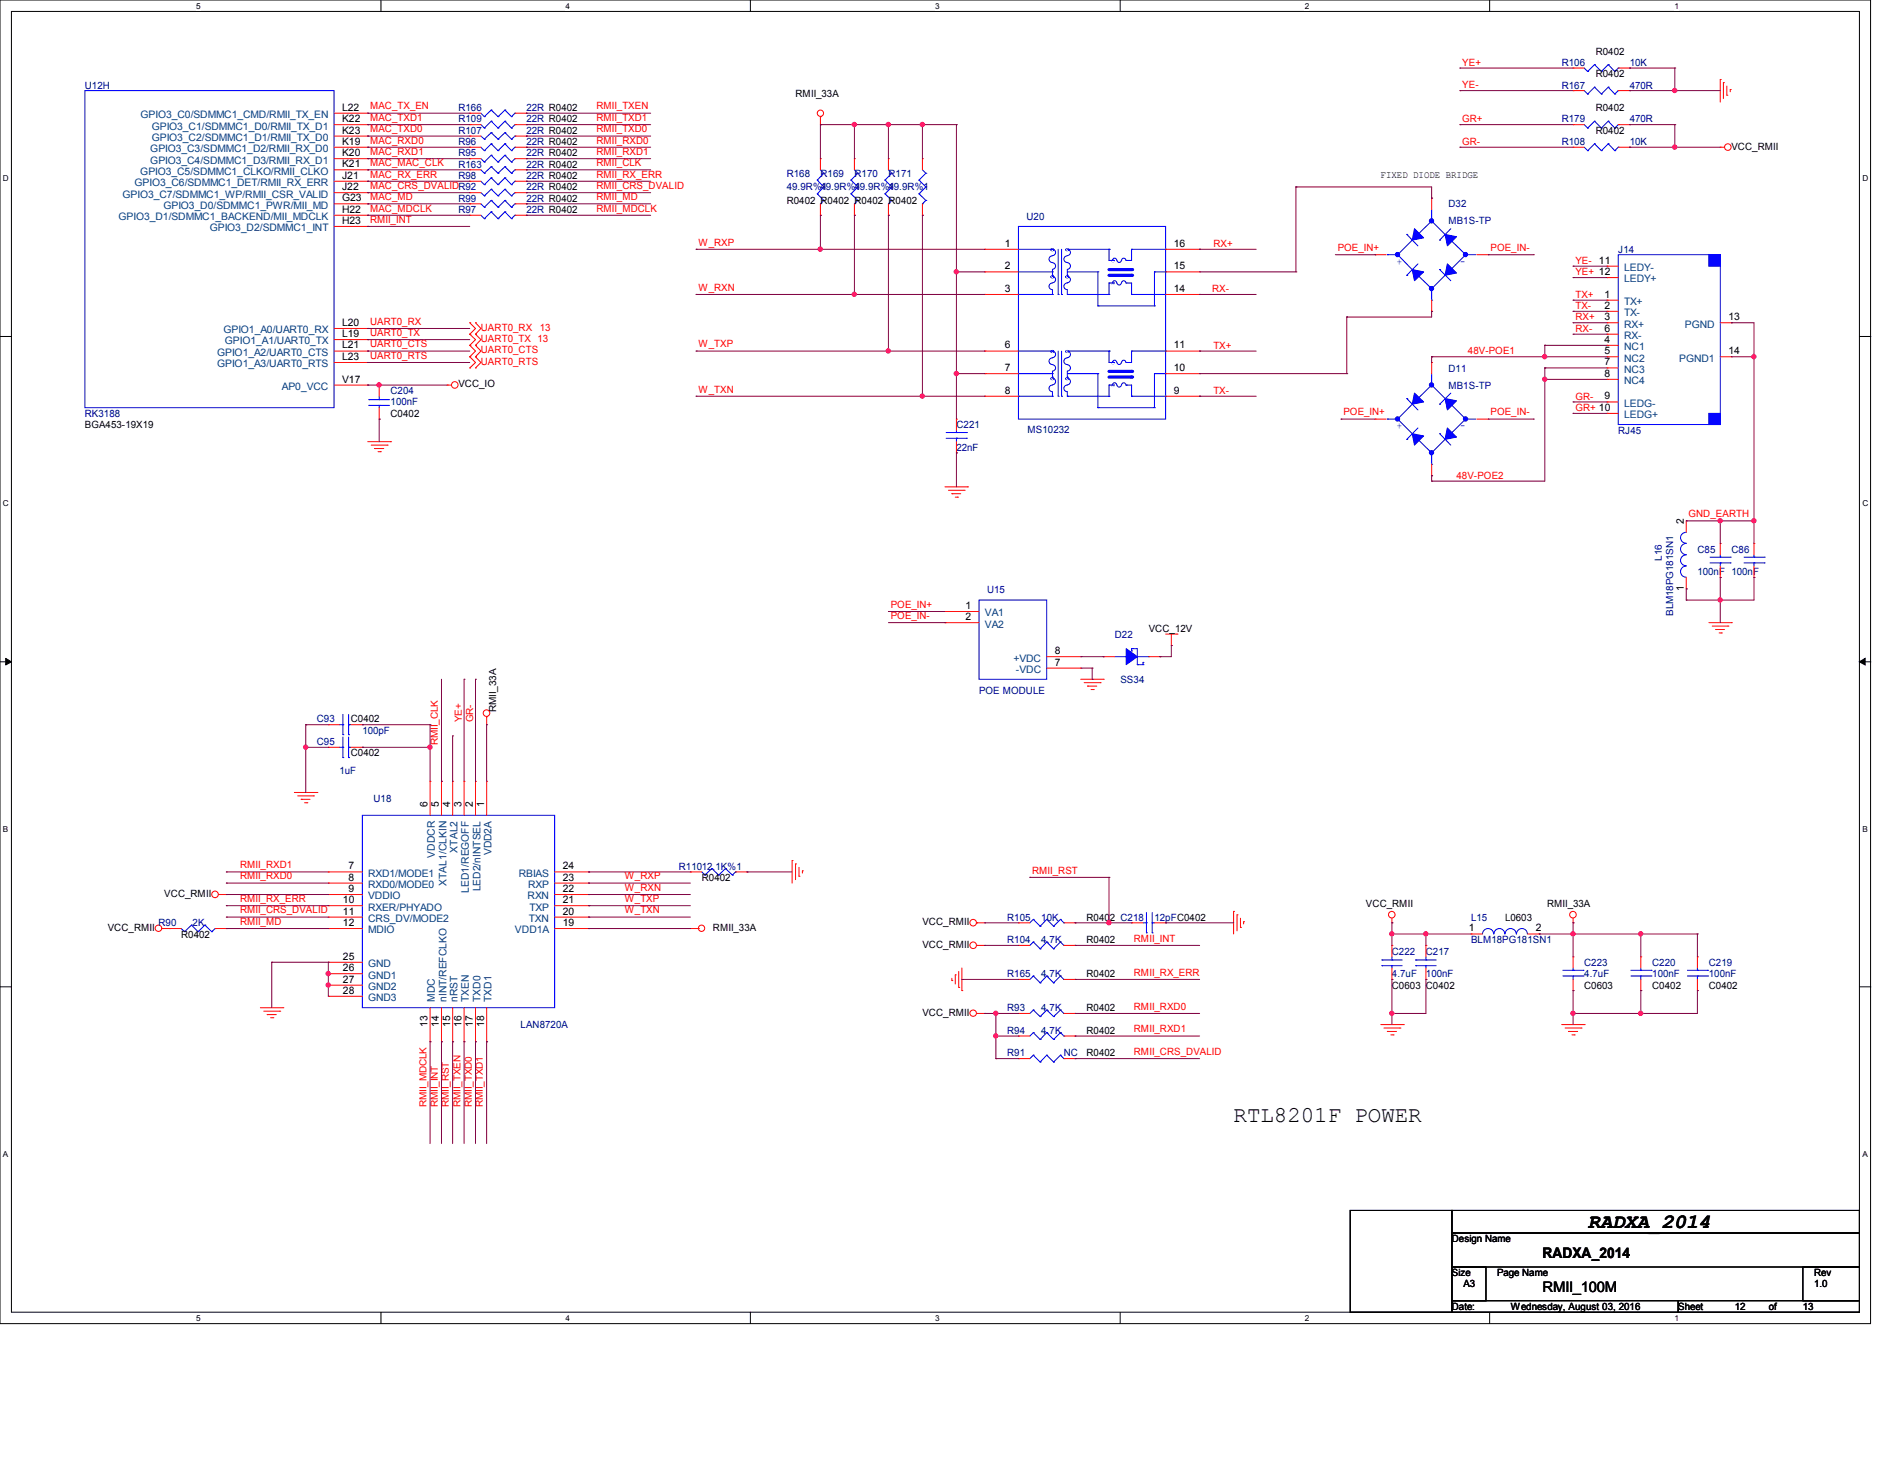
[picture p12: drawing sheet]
<svg xmlns="http://www.w3.org/2000/svg" width="279mm" height="216mm" viewBox="0 0 279 216" stroke-linecap="round" stroke-linejoin="round" font-family="sans-serif">
<defs><g id="words">
<text font-size="3.3" x="182.8" y="166.1">RTL8201F POWER</text>
<text font-size="3" x="235.2" y="181.8">RADXA_2014</text>
<g font-size="2.2">
<text x="228.5" y="186.3">RADXA_2014</text>
<text x="228.5" y="191.3">RMII_100M</text>
</g>
<g font-size="1.5" fill="#f00">
<text x="216.6" y="9.7">YE+</text>
<text x="54.8" y="16.2">MAC_TX_EN</text>
<text x="54.8" y="17.9">MAC_TXD1</text>
<text x="88.4" y="16.2">RMII_TXEN</text>
<text x="88.4" y="17.9">RMII_TXD1</text>
<text x="216.6" y="13.1">YE-</text>
<text x="54.8" y="19.6">MAC_TXD0</text>
<text x="54.8" y="21.3">MAC_RXD0</text>
<text x="54.8" y="22.9">MAC_RXD1</text>
<text x="88.4" y="19.6">RMII_TXD0</text>
<text x="88.4" y="21.3">RMII_RXD0</text>
<text x="88.4" y="22.9">RMII_RXD1</text>
<text x="216.6" y="18.1">GR+</text>
<text x="216.6" y="21.5">GR-</text>
<text x="54.8" y="24.6">MAC_MAC_CLK</text>
<text x="54.8" y="26.3">MAC_RX_ERR</text>
<text x="54.8" y="28">MAC_CRS_DVALIDR92</text>
<text x="54.8" y="29.6">MAC_MD</text>
<text x="88.4" y="24.6">RMII_CLK</text>
<text x="88.4" y="26.3">RMII_RX_ERR</text>
<text x="88.4" y="28">RMII_CRS_DVALID</text>
<text x="88.4" y="29.6">RMII_MD</text>
<text x="54.8" y="31.3">MAC_MDCLK</text>
<text x="54.8" y="33">RMII_INT</text>
<text x="88.4" y="31.3">RMII_MDCLK</text>
<text x="103.5" y="36.4">W_RXP</text>
<text x="179.8" y="36.6">RX+</text>
<text x="198.2" y="37.2">POE_IN+</text>
<text x="220.8" y="37.2">POE_IN-</text>
<text x="233.4" y="40.8">YE+ 12</text>
<text x="233.4" y="39.1">YE- 11</text>
<text x="103.5" y="43.1">W_RXN</text>
<text x="179.6" y="43.3">RX-</text>
<text x="233.4" y="44.1">TX+</text>
<text x="233.4" y="45.8">TX-</text>
<text x="233.4" y="47.5">RX+</text>
<text x="54.8" y="49.7">UART0_TX</text>
<text x="54.8" y="51.4">UART0_CTS</text>
<text x="54.8" y="48.1">UART0_RX</text>
<text x="54.8" y="53.1">UART0_RTS</text>
<text x="71.2" y="49">UART0_RX</text>
<text x="71.2" y="50.7">UART0_TX 13</text>
<text x="71.2" y="52.3">UART0_CTS</text>
<text x="80" y="49">13</text>
<text x="103.5" y="51.4">W_TXP</text>
<text x="179.8" y="51.6">TX+</text>
<text x="217.5" y="52.5">48V-POE1</text>
<text x="233.4" y="49.1">RX-</text>
<text x="71.2" y="54">UART0_RTS</text>
<text x="103.5" y="58.1">W_TXN</text>
<text x="179.8" y="58.3">TX-</text>
<text x="233.4" y="59.2">GR-</text>
<text x="199" y="61.5">POE_IN+</text>
<text x="220.8" y="61.5">POE_IN-</text>
<text x="233.4" y="60.9">GR+ 10</text>
<text x="215.8" y="70.9">48V-POE2</text>
<text x="250.2" y="76.6">GND_EARTH</text>
<text x="132" y="90">POE_IN+</text>
<text x="132" y="91.7">POE_IN-</text>
<text x="35.6" y="128.6">RMII_RXD1</text>
<text x="35.6" y="130.2">RMII_RXD0</text>
<text x="92.5" y="130.2">W_RXP</text>
<text x="92.5" y="131.9">W_RXN</text>
<text x="152.9" y="129.4">RMII_RST</text>
<text x="35.6" y="133.6">RMII_RX_ERR</text>
<text x="35.6" y="135.3">RMII_CRS_DVALID</text>
<text x="35.6" y="136.9">RMII_MD</text>
<text x="92.5" y="133.6">W_TXP</text>
<text x="92.5" y="135.3">W_TXN</text>
<text x="168" y="139.4">RMII_INT</text>
<text x="168" y="144.5">RMII_RX_ERR</text>
<text x="168" y="149.5">RMII_RXD0</text>
<text x="168" y="152.9">RMII_RXD1</text>
<text x="168" y="156.2">RMII_CRS_DVALID</text>
</g>
<g font-size="1.5" fill="#000080">
<text x="231.4" y="9.7">R106</text>
<text x="241.4" y="9.7">10K</text>
<text x="12.6" y="13.1">U12H</text>
<text x="67.9" y="16.5">R166</text>
<text x="78" y="16.5">22R R0402</text>
<text x="231.4" y="13.1">R167</text>
<text x="241.4" y="13.1">470R</text>
<text x="67.9" y="21.5">R96</text>
<text x="67.9" y="23.2">R95</text>
<text x="67.9" y="18.1">R109</text>
<text x="67.9" y="19.8">R107</text>
<text x="78" y="21.5">22R R0402</text>
<text x="78" y="23.2">22R R0402</text>
<text x="78" y="18.1">22R R0402</text>
<text x="78" y="19.8">22R R0402</text>
<text x="231.4" y="18.1">R179</text>
<text x="231.4" y="21.5">R108</text>
<text x="241.4" y="18.1">470R</text>
<text x="241.4" y="21.5">10K</text>
<text x="67.9" y="24.8">R163</text>
<text x="67.9" y="26.5">R98</text>
<text x="67.9" y="29.9">R99</text>
<text x="78" y="24.8">22R R0402</text>
<text x="78" y="28.2">22R R0402</text>
<text x="78" y="26.5">22R R0402</text>
<text x="78" y="29.9">22R R0402</text>
<text x="116.5" y="26.2">R168</text>
<text x="116.5" y="28.2">49.9R%1</text>
<text x="121.5" y="26.2">R169</text>
<text x="121.5" y="28.2">49.9R%1</text>
<text x="126.6" y="26.2">R170</text>
<text x="126.6" y="28.2">49.9R%1</text>
<text x="131.6" y="26.2">R171</text>
<text x="131.6" y="28.2">49.9R%1</text>
<text x="67.9" y="31.5">R97</text>
<text x="78" y="31.5">22R R0402</text>
<text x="152.1" y="32.6">U20</text>
<text x="214.6" y="30.7">D32</text>
<text x="214.6" y="33.2">MB1S-TP</text>
<text x="239.7" y="37.4">J14</text>
<text x="57.9" y="58.4">C204</text>
<text x="214.6" y="55">D11</text>
<text x="214.6" y="57.5">MB1S-TP</text>
<text x="12.6" y="61.7">RK3188</text>
<text x="57.9" y="60">100nF</text>
<text x="141.7" y="63.4">C221</text>
<text x="152.2" y="64">MS10232</text>
<text x="239.7" y="64.2">RJ45</text>
<text x="141.7" y="66.8">22nF</text>
<text x="251.5" y="81.8">C85</text>
<text x="256.5" y="81.8">C86</text>
<text x="146.2" y="87.9">U15</text>
<text x="251.5" y="85.2">100nF 100nF</text>
<text x="165.1" y="94.4">D22</text>
<text x="166" y="101.1">SS34</text>
<text x="46.9" y="107">C93</text>
<text x="145" y="102.8">POE MODULE</text>
<text x="46.9" y="110.3">C95</text>
<text x="53.7" y="108.7">100pF</text>
<text x="50.3" y="114.7">1uF</text>
<text x="55.3" y="118.7">U18</text>
<text x="100.6" y="128.8">R11012.1K%1</text>
<text x="23.5" y="137.2">R90</text>
<text x="28.5" y="137.2">2K</text>
<text x="149.2" y="136.3">R105</text>
<text x="154.3" y="136.3">10K</text>
<text x="171" y="136.3">12pFC0402</text>
<text x="217.9" y="136.3">L15</text>
<text x="149.2" y="139.7">R104</text>
<text x="154.3" y="139.7">4.7K</text>
<text x="206.2" y="141.4">C222</text>
<text x="211.2" y="141.4">C217</text>
<text x="217.9" y="139.7">BLM18PG181SN1</text>
<text x="234.7" y="143">C223</text>
<text x="244.8" y="143">C220</text>
<text x="253.2" y="143">C219</text>
<text x="149.2" y="149.7">R93</text>
<text x="149.2" y="144.7">R165</text>
<text x="154.3" y="149.7">4.7K</text>
<text x="154.3" y="144.7">4.7K</text>
<text x="206.2" y="144.7">4.7uF</text>
<text x="211.2" y="144.7">100nF</text>
<text x="234.7" y="144.7">4.7uF</text>
<text x="244.8" y="144.7">100nF</text>
<text x="253.2" y="144.7">100nF</text>
<text x="77.1" y="152.2">LAN8720A</text>
<text x="149.2" y="153.1">R94</text>
<text x="154.3" y="153.1">4.7K</text>
<text x="149.2" y="156.4">R91</text>
<text x="157.6" y="156.4">NC</text>
</g>
<g font-size="1.5">
<text x="236.4" y="8.1">R0402</text>
<text x="236.4" y="11.4">R0402</text>
<text x="50.7" y="16.4">L22</text>
<text x="117.9" y="14.4">RMII_33A</text>
<text x="236.4" y="16.5">R0402</text>
<text x="50.7" y="18.1">K22</text>
<text x="50.7" y="19.8">K23</text>
<text x="50.7" y="21.4">K19</text>
<text x="50.7" y="23.1">K20</text>
<text x="236.4" y="19.8">R0402</text>
<text x="256.5" y="22.1">VCC_RMII</text>
<text x="50.7" y="24.8">K21</text>
<text x="50.7" y="26.5">J21</text>
<text x="50.7" y="28.2">J22</text>
<text x="50.7" y="29.8">G23</text>
<text x="204.5" y="26.4">FIXED DIODE BRIDGE</text>
<text x="50.7" y="31.5">H22</text>
<text x="50.7" y="33.1">H23</text>
<text x="116.5" y="30.2">R0402 R0402 R0402 R0402</text>
<text x="148.9" y="36.5">1</text>
<text x="148.9" y="39.9">2</text>
<text x="173.9" y="39.9">15</text>
<text x="173.9" y="36.5">16</text>
<text x="148.9" y="43.2">3</text>
<text x="173.9" y="43.2">14</text>
<text x="237.7" y="44.1">1</text>
<text x="237.7" y="45.7">2</text>
<text x="237.7" y="47.4">3</text>
<text x="256" y="47.4">13</text>
<text x="50.7" y="48.3">L20</text>
<text x="50.7" y="49.9">L19</text>
<text x="50.7" y="51.6">L21</text>
<text x="50.7" y="53.3">L23</text>
<text x="148.9" y="51.6">6</text>
<text x="173.9" y="51.6">11</text>
<text x="237.7" y="50.8">4</text>
<text x="237.7" y="52.5">5</text>
<text x="237.7" y="49.1">6</text>
<text x="256" y="52.5">14</text>
<text x="50.7" y="56.6">V17</text>
<text x="67.9" y="57.4">VCC_IO</text>
<text x="148.9" y="54.9">7</text>
<text x="148.9" y="58.3">8</text>
<text x="173.9" y="58.3">9</text>
<text x="173.9" y="54.9">10</text>
<text x="237.7" y="54.1">7</text>
<text x="237.7" y="55.8">8</text>
<text x="237.7" y="59.1">9</text>
<text x="12.6" y="63.4">BGA453-19X19</text>
<text x="57.9" y="61.7">C0402</text>
<text x="249.4" y="77.6" transform="rotate(-90 249.4 77.6)">2</text>
<text x="249.4" y="87.5" transform="rotate(-90 249.4 87.5)">1</text>
<text x="143" y="90.2">1</text>
<text x="143" y="91.8">2</text>
<text x="170.2" y="93.6">VCC_12V</text>
<text x="156.3" y="98.6">7</text>
<text x="156.3" y="96.9">8</text>
<text x="52" y="107">C0402</text>
<text x="52" y="112">C0402</text>
<text x="63.3" y="119.5" transform="rotate(-90 63.3 119.5)">6</text>
<text x="65" y="119.5" transform="rotate(-90 65 119.5)">5</text>
<text x="66.7" y="119.5" transform="rotate(-90 66.7 119.5)">4</text>
<text x="68.4" y="119.5" transform="rotate(-90 68.4 119.5)">3</text>
<text x="70.1" y="119.5" transform="rotate(-90 70.1 119.5)">2</text>
<text x="71.7" y="119.5" transform="rotate(-90 71.7 119.5)">1</text>
<text x="51.6" y="128.7">7</text>
<text x="51.6" y="130.4">8</text>
<text x="83.4" y="130.4">23</text>
<text x="83.4" y="128.7">24</text>
<text x="104" y="130.5">R0402</text>
<text x="16" y="137.8">VCC_RMII</text>
<text x="24.3" y="132.8">VCC_RMII</text>
<text x="50.8" y="133.7">10</text>
<text x="50.8" y="135.4">11</text>
<text x="50.8" y="137.1">12</text>
<text x="51.6" y="132.1">9</text>
<text x="83.4" y="137.1">19</text>
<text x="83.4" y="135.4">20</text>
<text x="83.4" y="133.7">21</text>
<text x="83.4" y="132.1">22</text>
<text x="105.6" y="137.8">RMII_33A</text>
<text x="136.7" y="137">VCC_RMII</text>
<text x="161" y="136.3">R0402 C218</text>
<text x="202.4" y="134.3">VCC_RMII</text>
<text x="217.6" y="137.9">1</text>
<text x="223" y="136.3">L0603</text>
<text x="227.5" y="137.9">2</text>
<text x="229.2" y="134.3">RMII_33A</text>
<text x="26.8" y="138.9">R0402</text>
<text x="50.8" y="142.1">25</text>
<text x="50.8" y="143.8">26</text>
<text x="136.7" y="140.3">VCC_RMII</text>
<text x="161" y="139.7">R0402</text>
<text x="50.8" y="145.5">27</text>
<text x="50.8" y="147.2">28</text>
<text x="161" y="149.7">R0402</text>
<text x="161" y="144.7">R0402</text>
<text x="206.2" y="146.4">C0603</text>
<text x="211.2" y="146.4">C0402</text>
<text x="234.7" y="146.4">C0603</text>
<text x="244.8" y="146.4">C0402</text>
<text x="253.2" y="146.4">C0402</text>
<text x="63.3" y="152.1" transform="rotate(-90 63.3 152.1)">13</text>
<text x="65" y="152.1" transform="rotate(-90 65 152.1)">14</text>
<text x="66.7" y="152.1" transform="rotate(-90 66.7 152.1)">15</text>
<text x="68.4" y="152.1" transform="rotate(-90 68.4 152.1)">16</text>
<text x="70.1" y="152.1" transform="rotate(-90 70.1 152.1)">17</text>
<text x="71.7" y="152.1" transform="rotate(-90 71.7 152.1)">18</text>
<text x="136.7" y="150.4">VCC_RMII</text>
<text x="161" y="153.1">R0402</text>
<text x="161" y="156.4">R0402</text>
<text x="215.1" y="183.9">Design Name</text>
<text x="215.1" y="189">Size</text>
<text x="216.8" y="190.6">A3</text>
<text x="221.8" y="189">Page Name</text>
<text x="268.7" y="189">Rev</text>
<text x="268.7" y="190.6">1.0</text>
<text x="215.1" y="194">Date:</text>
<text x="223.8" y="194">Wednesday, August 03, 2016</text>
<text x="248.6" y="194">Sheet</text>
<text x="257" y="194">12</text>
<text x="262.1" y="194">of</text>
<text x="267.1" y="194">13</text>
</g>
<g font-size="1.5" fill="#004080">
<text x="20.8" y="17.5">GPIO3_C0/SDMMC1_CMD/RMII_TX_EN</text>
<text x="22.3" y="22.5">GPIO3_C3/SDMMC1_D2/RMII_RX_D0</text>
<text x="22.5" y="19.2">GPIO3_C1/SDMMC1_D0/RMII_TX_D1</text>
<text x="22.5" y="20.9">GPIO3_C2/SDMMC1_D1/RMII_TX_D0</text>
<text x="18.2" y="29.3">GPIO3_C7/SDMMC1_WP/RMII_CSR_VALID</text>
<text x="19.9" y="27.6">GPIO3_C6/SDMMC1_DET/RMII_RX_ERR</text>
<text x="20.8" y="25.9">GPIO3_C5/SDMMC1_CLKO/RMII_CLKO</text>
<text x="22.3" y="24.2">GPIO3_C4/SDMMC1_D3/RMII_RX_D1</text>
<text x="17.6" y="32.6">GPIO3_D1/SDMMC1_BACKEND/MII_MDCLK</text>
<text x="24.2" y="30.9">GPIO3_D0/SDMMC1_PWR/MII_MD</text>
<text x="31.1" y="34.2">GPIO3_D2/SDMMC1_INT</text>
<text x="240.6" y="40.1">LEDY-</text>
<text x="240.6" y="41.8">LEDY+</text>
<text x="240.6" y="45.2">TX+</text>
<text x="240.6" y="46.8">TX-</text>
<text x="32.2" y="52.7">GPIO1_A2/UART0_CTS</text>
<text x="33.1" y="49.4">GPIO1_A0/UART0_RX</text>
<text x="33.3" y="51">GPIO1_A1/UART0_TX</text>
<text x="240.6" y="48.5">RX+</text>
<text x="240.6" y="51.9">NC1</text>
<text x="240.6" y="53.6">NC2</text>
<text x="240.6" y="50.2">RX-</text>
<text x="248.8" y="53.6">PGND1</text>
<text x="249.6" y="48.5">PGND</text>
<text x="32.2" y="54.4">GPIO1_A3/UART0_RTS</text>
<text x="41.7" y="57.7">AP0_VCC</text>
<text x="240.6" y="55.2">NC3</text>
<text x="240.6" y="56.9">NC4</text>
<text x="240.6" y="60.2">LEDG-</text>
<text x="240.6" y="61.9">LEDG+</text>
<text x="145.9" y="91.3">VA1</text>
<text x="145.9" y="92.9">VA2</text>
<text x="150.1" y="98">+VDC</text>
<text x="150.5" y="99.7">-VDC</text>
<text x="54.5" y="129.8">RXD1/MODE1</text>
<text x="54.5" y="131.5">RXD0/MODE0</text>
<text x="64.4" y="127" transform="rotate(-90 64.4 127)">VDDCR</text>
<text x="66.1" y="131.1" transform="rotate(-90 66.1 131.1)">XTAL1/CLKIN</text>
<text x="67.8" y="126.2" transform="rotate(-90 67.8 126.2)">XTAL2</text>
<text x="71.2" y="132" transform="rotate(-90 71.2 132)">LED2/nINTSEL</text>
<text x="72.8" y="126.7" transform="rotate(-90 72.8 126.7)">VDD2A</text>
<text x="76.8" y="129.8">RBIAS</text>
<text x="78.2" y="131.5">RXP</text>
<text x="54.5" y="133.2">VDDIO</text>
<text x="54.5" y="134.8">RXER/PHYADO</text>
<text x="54.5" y="136.5">CRS_DV/MODE2</text>
<text x="69.5" y="132.2" transform="rotate(-90 69.5 132.2)">LED1/REGOFF</text>
<text x="78.2" y="133.2">RXN</text>
<text x="78.4" y="136.5">TXN</text>
<text x="78.4" y="134.8">TXP</text>
<text x="54.5" y="138.2">MDIO</text>
<text x="54.5" y="143.2">GND</text>
<text x="76.3" y="138.2">VDD1A</text>
<text x="54.5" y="144.9">GND1</text>
<text x="54.5" y="146.6">GND2</text>
<text x="54.5" y="148.3">GND3</text>
<text x="64.4" y="148.4" transform="rotate(-90 64.4 148.4)">MDC</text>
<text x="66.1" y="148.4" transform="rotate(-90 66.1 148.4)">nINT/REFCLKO</text>
<text x="67.8" y="148.4" transform="rotate(-90 67.8 148.4)">nRST</text>
<text x="69.5" y="148.4" transform="rotate(-90 69.5 148.4)">TXEN</text>
<text x="71.2" y="148.4" transform="rotate(-90 71.2 148.4)">TXD0</text>
<text x="72.8" y="148.4" transform="rotate(-90 72.8 148.4)">TXD1</text>
</g>
<g font-size="1.5" fill="#00f">
<text x="207.7" y="38.4" transform="rotate(-180 207.7 38.4)">+</text>
<text x="217.1" y="38.4" transform="rotate(-180 217.1 38.4)">-</text>
<text x="207.7" y="62.7" transform="rotate(-180 207.7 62.7)">+</text>
<text x="217.1" y="62.7" transform="rotate(-180 217.1 62.7)">-</text>
</g>
<g font-size="1.4" fill="#000080">
<text x="246.2" y="83" transform="rotate(-90 246.2 83)">L16</text>
<text x="247.9" y="91.2" transform="rotate(-90 247.9 91.2)">BLM18PG181SN1</text>
</g>
<g font-size="1.4" fill="#f00">
<text x="68.4" y="107" transform="rotate(-90 68.4 107)">YE+</text>
<text x="70.1" y="107" transform="rotate(-90 70.1 107)">GR-</text>
<text x="64.9" y="110.3" transform="rotate(-90 64.9 110.3)">RMII_CLK</text>
<text x="63.2" y="164" transform="rotate(-90 63.2 164)">RMII_MDCLK</text>
<text x="64.9" y="164" transform="rotate(-90 64.9 164)">RMII_INT</text>
<text x="66.5" y="164" transform="rotate(-90 66.5 164)">RMII_RST</text>
<text x="68.2" y="164" transform="rotate(-90 68.2 164)">RMII_TXEN</text>
<text x="69.9" y="164" transform="rotate(-90 69.9 164)">RMII_TXD0</text>
<text x="71.5" y="164" transform="rotate(-90 71.5 164)">RMII_TXD1</text>
</g>
<text font-size="1.4" x="73.5" y="105.5" transform="rotate(-90 73.5 105.5)">RMII_33A</text>
<g font-size="1.2">
<text x="29" y="1.3">5</text>
<text x="83.8" y="1.3">4</text>
<text x="138.5" y="1.3">3</text>
<text x="193.3" y="1.3">2</text>
<text x="248" y="1.3">1</text>
<text x=".4" y="26.9">D</text>
<text x="275.9" y="26.9">D</text>
<text x=".4" y="75">C</text>
<text x="275.9" y="75">C</text>
<text x=".4" y="123.2">B</text>
<text x="275.9" y="123.2">B</text>
<text x=".4" y="171.3">A</text>
<text x="275.9" y="171.3">A</text>
<text x="29" y="195.6">5</text>
<text x="83.8" y="195.6">4</text>
<text x="138.5" y="195.6">3</text>
<text x="193.3" y="195.6">2</text>
<text x="248" y="195.6">1</text>
</g>
</g></defs>
<path d="M0 0h277.1v196h-277.1zM1.7 1.7h273.8v192.6h-273.8z" fill="none" stroke="#000" stroke-width=".15"/>
<g fill="#fff">
<path d="M29 .2h.7v1.3h-.7z"/>
<path d="M29 194.5h.7v1.3h-.7z"/>
</g>
<path d="M56.4 0v1.7M56.4 194.3v1.7" fill="none" stroke="#000" stroke-width=".15"/>
<g fill="#fff">
<path d="M83.8 .2h.6v1.3h-.6z"/>
<path d="M83.8 194.5h.6v1.3h-.6z"/>
</g>
<path d="M111.2 0v1.7M111.2 194.3v1.7" fill="none" stroke="#000" stroke-width=".15"/>
<g fill="#fff">
<path d="M138.5 .2h.6v1.3h-.6z"/>
<path d="M138.5 194.5h.6v1.3h-.6z"/>
</g>
<path d="M165.9 0v1.7M165.9 194.3v1.7" fill="none" stroke="#000" stroke-width=".15"/>
<g fill="#fff">
<path d="M193.3 .2h.6v1.3h-.6z"/>
<path d="M193.3 194.5h.6v1.3h-.6z"/>
</g>
<path d="M220.7 0v1.7M220.7 194.3v1.7" fill="none" stroke="#000" stroke-width=".15"/>
<g fill="#fff">
<path d="M248 .2h.7v1.3h-.7z"/>
<path d="M248 194.5h.7v1.3h-.7z"/>
<path d="M.4 25.7h.8v1.4h-.8z"/>
<path d="M275.9 25.7h.8v1.4h-.8z"/>
<path d="M.4 73.9h.8v1.3h-.8z"/>
<path d="M275.9 73.9h.8v1.3h-.8z"/>
</g>
<path d="M0 49.8h1.7M275.5 49.8h1.7" fill="none" stroke="#000" stroke-width=".15"/>
<g fill="#fff">
<path d="M.4 122h.8v1.4h-.8z"/>
<path d="M275.9 122h.7v1.4h-.7z"/>
</g>
<path d="M0 98h1.7M275.5 98h1.7" fill="none" stroke="#000" stroke-width=".15"/>
<path d="M.8 97.5l.9 .5-.9 .5zM275.5 98l.8-.5v1z" fill="#000" stroke="#000" stroke-width=".15"/>
<g fill="#fff">
<path d="M.4 170.2h.8v1.3h-.8z"/>
<path d="M275.9 170.2h.7v1.3h-.7z"/>
</g>
<path d="M0 146.1h1.7M275.5 146.1h1.7M200 179.2h15.1v15.1h-15.1zM215.1 179.2h60.4v3.4h-60.4zM215.1 182.6h60.4v5h-60.4zM215.1 187.6h5v5h-5zM215.1 192.6h33.5v1.7h-33.5zM248.6 192.6h26.9v1.7h-26.9zM267.1 187.6h8.4v5h-8.4z" fill="none" stroke="#000" stroke-width=".15"/>
<g fill="none" stroke="#f00" stroke-width=".15">
<path d="M49.5 16.8h5M49.5 18.5h5M54.5 16.8h.1M54.5 18.5h.1M121.5 17.3h.1M121.5 17.3v1.2M254.8 11.8h.1M254.8 11.8v3.3M255.3 12.2h.1M255.3 12.2v2.4M255.8 14.1h.1M255.8 12.7v1.4"/>
<path d="M256.3 13.3h.1M256.3 13.3v.3M49.5 21.8h5M49.5 25.1h5M49.5 20.2h5M49.5 23.5h5M49.5 26.8h5M49.5 28.5h5M49.5 30.2h5M49.5 31.9h5M49.5 33.5h5M54.5 25.1h.1"/>
<path d="M54.5 20.2h.1M54.5 21.8h.1M54.5 23.5h.1M54.5 26.8h.1M54.5 28.5h.1M54.5 30.2h.1M54.5 31.9h.1M54.5 33.5h.1M69.6 21.8h.1M69.6 23.5h.1M69.6 25.1h.1M69.6 21.8h1.6"/>
<path d="M69.6 25.1h1.6M69.6 23.5h1.6M76.3 21.8h1.7M76.3 25.1h1.7M76.3 23.5h1.7M78 21.8h.1M78 23.5h.1M78 25.1h.1M121.5 23.5h.1M121.5 31.9h.1M121.5 23.5v1.6M121.5 30.2v1.7"/>
<path d="M126.6 23.5h.1M126.6 31.9h.1M126.6 23.5v1.6M126.6 30.2v1.7M131.6 23.5h.1M131.6 31.9h.1M131.6 23.5v1.6M131.6 30.2v1.7M203.7 37.7h.1M203.7 37.7h1.7M212.1 29.3h.1M212.1 29.3v1.7"/>
<path d="M218.8 37.7h1.7M220.5 37.7h.1M254.8 21.8h.1M254.8 21.8h.7M49.5 57h5M49.5 48.6h5M49.5 50.3h5M49.5 52h5M49.5 53.7h5M54.5 48.6h.1M54.5 50.3h.1M54.5 52h.1"/>
<path d="M54.5 53.7h.1M54.5 57h.1M66.3 57h.1M66.3 57h.6M69.6 49.5h.1M69.6 47.8h.1M69.6 51.1h.1M69.6 52.8h.1M69.6 54.5h.1M69.6 47.8l.8 .8-.8 .9M69.6 49.5l.8 .8-.8 .8M69.6 51.1l.8 .9-.8 .8"/>
<path d="M69.6 52.8l.8 .9-.8 .8M70.4 49.5h.1M70.4 47.8h.1M70.4 51.1h.1M70.4 52.8h.1M70.4 54.5h.1M70.4 47.8l.8 .8-.8 .9M70.4 49.5l.8 .8-.8 .8M70.4 51.1l.8 .9-.8 .8M70.4 52.8l.8 .9-.8 .8M212.1 46.1h.1M212.1 44.4v1.7"/>
<path d="M54.5 65.4h3.4M55 65.9h2.4M55.5 66.4h.1M55.5 66.4h1.4M56 66.9h.3M56.3 66.9h.1M57.4 65.9h.1M57.9 65.4h.1M140 72.1h3.3M140.5 72.6h2.3M141 73.1h.1M141 73.1h1.3"/>
<path d="M141.5 73.6h.4M141.7 62.1h.1M141.7 67.1h.1M141.7 62.1v1.6M141.7 65.4v1.7M141.9 73.6h.1M142.8 72.6h.1M143.3 72.1h.1M249.8 77.1h.1M249.8 77.1v1.7M172.7 93.9h1.7M173.5 95.6h.1"/>
<path d="M173.5 93.9v1.7M174.4 93.9h.1M249.8 87.2h.1M249.8 85.5v1.7M253.2 92.2h3.3M253.7 92.7h2.3M254.2 93.2h.1M254.2 93.2h1.3M254.7 93.7h.3M255 93.7h.1M256 92.7h.1M256.5 92.2h.1"/>
<path d="M259.8 80.5h.1M259.8 85.5h.1M259.8 80.5v1.7M259.8 83.8v1.7M43.6 117.3h3.3M44.1 117.9h2.3M44.6 118.4h.1M44.6 118.4h1.3M45.1 118.9h.4M45.5 118.9h.1M46.4 117.9h.1M46.9 117.3h.1"/>
<path d="M63.7 115.7h.1M63.7 115.7v5M65.4 115.7h.1M65.4 115.7v5M67.1 115.7h.1M67.1 115.7v5M68.7 115.7h.1M68.7 115.7v5M70.4 115.7h.1M70.4 115.7v5M72.1 106.1h.1M72.1 115.7h.1"/>
<path d="M72.1 106.1v1.2M72.1 115.7v5M160.1 100.6h3.3M160.6 101.1h2.4M161.1 101.6h.1M161.1 101.6h1.4M161.6 102.1h.4M162 102.1h.1M163 101.1h.1M163.4 100.6h.1M24 137.5h.1M24 137.5h1.1"/>
<path d="M32.4 132.5h.1M32.4 132.5h1.1M48.6 129.1h.1M48.6 130.8h.1M48.6 132.5h.1M48.6 134.1h.1M48.6 135.8h.1M48.6 137.5h.1M48.6 132.5h5.1M48.6 137.5h5.1M48.6 129.1h5.1M48.6 130.8h5.1"/>
<path d="M48.6 134.1h5.1M48.6 135.8h5.1M82.2 132.5h5M82.2 137.5h5M82.2 129.1h5M82.2 130.8h5M82.2 134.1h5M82.2 135.8h5M87.2 137.5h.1M87.2 135.8h.1M87.2 134.1h.1M87.2 132.5h.1"/>
<path d="M87.2 130.8h.1M87.2 129.1h.1M102.3 129.1h.1M102.3 137.5h1.2M102.3 129.1h1.7M103.5 137.5h.1M109 129.1h1.7M110.7 129.1h.1M117.3 127.4h.1M117.3 127.4v3.4M117.9 127.9h.1M117.9 127.9v2.4"/>
<path d="M118.4 129.8h.1M118.4 128.4v1.4M118.9 128.9h.1M118.9 128.9v.4M144.7 136.7h.1M144.7 140h.1M144.7 136.7h1.2M144.7 140h1.2M182.8 135h.1M182.8 135v3.3M183.3 135.5h.1M183.3 135.5v2.3"/>
<path d="M183.8 137.3h.1M183.8 136v1.3M184.2 136.5h.1M184.2 136.5v.3M206.2 136.7h.1M206.2 136v.7M217.9 138.3h.1M217.9 138.3h1.7M226.3 138.3h1.7M228 138.3h.1M233 136.7h.1M233 136v.7"/>
<path d="M38.6 149.2h3.3M39.1 149.7h2.3M39.6 150.2h.1M39.6 150.2h1.3M40.1 150.7h.3M40.4 150.7h.1M41.4 149.7h.1M41.9 149.2h.1M48.6 142.5h.1M48.6 144.2h.1M48.6 145.9h.1M48.6 147.5h.1"/>
<path d="M48.6 142.5h5.1M48.6 144.2h5.1M48.6 145.9h5.1M48.6 147.5h5.1M63.7 154.3h.1M63.7 149.2v5.1M65.4 154.3h.1M65.4 149.2v5.1M67.1 154.3h.1M67.1 149.2v5.1M68.7 154.3h.1M68.7 149.2v5.1"/>
<path d="M70.4 154.3h.1M70.4 149.2v5.1M72.1 154.3h.1M72.1 149.2v5.1M141 145.2h.1M141 144.9v.3M141.5 144.4h.1M141.5 144.4v1.3M142 146.2h.1M142 143.8v2.4M142.5 146.7h.1M142.5 143.3v3.4"/>
<path d="M144.7 150.1h.1M144.7 150.1h1.2M150.9 150.1h.1M150.9 153.4h.1M150.9 156.8h.1M150.9 150.1h1.7M150.9 153.4h1.7M150.9 156.8h1.7M157.6 150.1h1.7M157.6 153.4h1.7M157.6 156.8h1.7M159.3 150.1h.1"/>
<path d="M159.3 153.4h.1M159.3 156.8h.1M204.6 151.7h3.3M205 152.2h2.4M205.5 152.7h.1M205.5 152.7h1.4M206 153.2h.4M206.4 153.2h.1M207.4 152.2h.1M207.9 151.7h.1M231.4 151.7h3.3M231.9 152.2h2.3"/>
<path d="M232.4 152.7h.1M232.4 152.7h1.3M232.9 153.2h.3M233.2 153.2h.1M234.2 152.2h.1M234.7 151.7h.1M243.1 141.7h.1M243.1 146.7h.1M243.1 141.7v1.6M243.1 145v1.7M251.5 141.7h.1M251.5 146.7h.1"/>
<path d="M251.5 141.7v1.6M251.5 145v1.7"/>
<circle cx="121.5" cy="16.8" r=".47"/>
<circle cx="256" cy="21.8" r=".49"/>
<circle cx="67.4" cy="57" r=".49"/>
<circle cx="72.1" cy="105.6" r=".49"/>
<circle cx="23.5" cy="137.5" r=".48"/>
<circle cx="31.9" cy="132.4" r=".49"/>
<circle cx="103.9" cy="137.5" r=".47"/>
<circle cx="144.2" cy="136.6" r=".49"/>
<circle cx="144.2" cy="140" r=".49"/>
<circle cx="206.2" cy="135.4" r=".49"/>
<circle cx="233" cy="135.4" r=".49"/>
<circle cx="144.2" cy="150" r=".48"/>
</g>
<g fill="none" stroke="#00f" stroke-width=".15">
<path d="M12.6 13.4h36.9v47h-36.9zM71.2 21.8l.6 .5M71.2 23.5l.6 .5M71.2 25.1l.6 .6M71.8 22.3h.1M71.8 24h.1M71.8 25.7h.1M72.8 21.3h.1M72.8 23h.1M72.8 24.7h.1M72.8 21.3l1 1M72.8 21.3l-1 1"/>
<path d="M72.8 23l1 1M72.8 23l-1 1M72.8 24.7l1 1M72.8 24.7l-1 1M73.8 22.3h.1M73.8 24h.1M73.8 25.7h.1M74.8 21.3h.1M74.8 23h.1M74.8 24.7h.1M74.8 21.3l1 1M74.8 21.3l-1 1"/>
<path d="M74.8 23l1 1M74.8 23l-1 1M74.8 24.7l1 1M74.8 24.7l-1 1M75.8 22.3h.1M75.8 24h.1M75.8 25.7h.1M76.3 21.8h.1M76.3 23.5h.1M76.3 25.1h.1M76.3 21.8l-.5 .5M76.3 23.5l-.5 .5"/>
<path d="M76.3 25.1l-.5 .6M121.1 28.7h.1M121.1 26.7h.1M121.1 28.7l.9 1M121.1 26.7l.9 1M121.5 30.2h.1M121.5 25.1l.5 .6M122 29.7h.1M122 27.7h.1M122 25.7h.1M122 29.7l-.5 .5M122 27.7l-.9 1"/>
<path d="M122 25.7l-.9 1M126.1 28.7h.1M126.1 26.7h.1M126.1 28.7l1 1M126.1 26.7l1 1M126.6 30.2h.1M126.6 25.1l.5 .6M127.1 29.7h.1M127.1 27.7h.1M127.1 25.7h.1M127.1 29.7l-.5 .5M127.1 27.7l-1 1"/>
<path d="M127.1 25.7l-1 1M131.1 28.7h.1M131.1 26.7h.1M131.1 28.7l1 1M131.1 26.7l1 1M131.6 30.2h.1M131.6 25.1l.5 .6M132.1 29.7h.1M132.1 27.7h.1M132.1 25.7h.1M132.1 29.7l-.5 .5M132.1 27.7l-1 1"/>
<path d="M132.1 25.7l-1 1M150.9 36.9h5M155.9 36.9h.1M156.8 36.9v6.7M158.3 36.9h6M164.3 36.9h.1M164.3 36.9v1.7M167.6 36.9h.1M167.6 36.9h5.1M167.6 36.9v1.7M172.7 36.9h.1M205.5 37.7h.1"/>
<path d="M205.5 37.7h1.6M207.1 37.7h.1M207.1 37.7l2.1 2.2M208.4 34.7h.1M208.4 34.7l1.7 1.7M209.2 39.9h.1M209.2 35.6l-2.1 2.1M210.1 34.7h.1M210.1 39.1l-1.7 1.7M212.1 32.7h.1M212.1 32.9h.1M212.1 32.7l2 2"/>
<path d="M212.1 32.7l-2 2M212.1 31v1.9M213.3 39.9h.1M213.3 35.6h.1M213.3 39.9l1.6 1.7M214.9 35.6h.1M214.9 35.6l2.2 2.1M214.9 33.9l-1.6 1.7M217.1 37.7h.1M217.1 37.7l-2.2 2.2M217.1 37.7h1.5M150.9 43.6h.1"/>
<path d="M150.9 43.6h5M150.9 40.3h5M155.9 40.3h.1M156.8 43.6h.1M158.1 43.6h6.2M158.1 40.3h4.5M162.6 40.3h.1M162.6 45.3h.1M162.6 40.3v5M162.6 45.3h8.4M164.3 43.6h.1M164.3 41.9h.1"/>
<path d="M164.3 41.9v1.7M167.6 43.6h.1M167.6 43.6h5.1M167.6 41.9v1.7M171 45.3h.1M171 40.3h.1M171 40.3h1.7M171 40.3v5M172.7 40.3h.1M172.7 43.6h.1M208.4 40.8h.1M210.1 40.8l2 2"/>
<path d="M212.1 42.8h.1M212.1 44.4h.1M212.1 42.8v1.6M214.1 40.8h.1M214.1 40.8l-2 2M140.2 64.9h3M140.2 64.1h3M141.7 64.1h.1M141.7 64.9h.1M141.7 63.7v.4M141.7 64.9v.5M143.2 64.9h.1"/>
<path d="M143.2 64.1h.1M249.8 78.8a.81 .81 0 0 0-.8 .8 .81 .81 0 0 0 .8 .8M249.8 83.8a.83 .83 0 0 0-.8 .8 .83 .83 0 0 0 .8 .9M249.8 82.2a.81 .81 0 0 0-.8 .8 .81 .81 0 0 0 .8 .8M249.8 80.5a.83 .83 0 0 0-.8 .8 .83 .83 0 0 0 .8 .8M258.4 83.4h3M258.4 82.5h3M259.8 82.5h.1M259.8 83.4h.1M259.8 82.2v.3M259.8 83.4v.4M261.4 83.4h.1"/>
<path d="M261.4 82.5h.1M53.7 120.7h28.5v28.5h-28.5zM104 129.1l.4 .5M104.4 129.6h.1M105.5 128.6h.1M105.5 128.6l1 1M105.5 128.6l-1.1 1M106.5 129.6h.1M107.5 128.6h.1M107.5 128.6l1 1M107.5 128.6l-1 1M108.5 129.6h.1"/>
<path d="M109 129.1h.1M109 129.1l-.5 .5M219.6 138.3a.83 .83 0 0 1 .9-.8 .83 .83 0 0 1 .8 .8M221.3 138.3a.8 .8 0 0 1 .8-.8 .8 .8 0 0 1 .8 .8M223 138.3a.83 .83 0 0 1 .8-.8 .83 .83 0 0 1 .8 .8M224.7 138.3a.8 .8 0 0 1 .8-.8 .8 .8 0 0 1 .8 .8M153.1 149.6h.1M153.1 152.9h.1M153.1 156.3h.1M153.1 149.6l-.5 .5M153.1 149.6l1 .9M153.1 152.9l-.5 .5"/>
<path d="M153.1 152.9l1 1M153.1 156.3l-.5 .5M153.1 156.3l1 1M154.1 150.5h.1M154.1 153.9h.1M154.1 157.3h.1M155.1 149.6h.1M155.1 152.9h.1M155.1 156.3h.1M155.1 149.6l-1 .9M155.1 149.6l1 .9M155.1 152.9l-1 1"/>
<path d="M155.1 152.9l1 1M155.1 156.3l-1 1M155.1 156.3l1 1M156.1 150.5h.1M156.1 153.9h.1M156.1 157.3h.1M157.1 149.6h.1M157.1 152.9h.1M157.1 156.3h.1M157.1 149.6l-1 .9M157.1 149.6l.5 .5M157.1 152.9l-1 1"/>
<path d="M157.1 152.9l.5 .5M157.1 156.3l-1 1M157.1 156.3l.5 .5M157.6 150.1h.1M157.6 153.4h.1M157.6 156.8h.1M241.6 144.5h3M241.6 143.7h3M243.1 143.7h.1M243.1 144.5h.1M243.1 143.3v.4M243.1 144.5v.5"/>
<path d="M244.6 144.5h.1M244.6 143.7h.1M250 144.5h3M250 143.7h3M251.5 143.7h.1M251.5 144.5h.1M251.5 143.3v.4M251.5 144.5v.5M253 144.5h.1M253 143.7h.1"/>
</g>
<g fill="#00f" stroke="#00f" stroke-width=".15">
<path d="M209.2 39.9l1.7 .4-1.4 1.3z" fill-rule="evenodd"/>
<path d="M214.1 34.7l1.7 .4-1.4 1.3z" fill-rule="evenodd"/>
<path d="M209.5 33.9l1.4 1.3-1.7 .4z" fill-rule="evenodd"/>
<path d="M214.4 39.1l1.4 1.3-1.7 .4z" fill-rule="evenodd"/>
<circle cx="212.1" cy="42.7" r=".32"/>
<circle cx="207" cy="37.7" r=".32"/>
<circle cx="217.1" cy="37.7" r=".32"/>
<circle cx="212.1" cy="32.7" r=".32"/>
</g>
<path d="M164.3 39.9h3.3" fill="none" stroke="#00f" stroke-width=".47"/>
<circle cx="167.6" cy="39.9" r=".23" fill="#00f"/>
<g fill="none" stroke="#00f" stroke-width=".15">
<path d="M155.9 36.9a.47 .47 0 0 1 .5 .5 .47 .47 0 0 1-.5 .4M155.9 37.9a.49 .49 0 0 0-.5 .5 .49 .49 0 0 0 .5 .5M155.9 38.9a.49 .49 0 0 1 .5 .5 .49 .49 0 0 1-.5 .5M155.9 39.9v.9M157.3 36.9v6.7M158.1 37.9a.49 .49 0 0 0-.5 .5 .49 .49 0 0 0 .5 .5M158.1 36.9a.47 .47 0 0 1 .5 .5 .47 .47 0 0 1-.5 .4M158.1 38.9a.49 .49 0 0 1 .5 .5 .49 .49 0 0 1-.5 .5M158.1 39.9v.9M164.3 38.6h.7M165 38.6h.1M165.4 38.6a.32 .32 0 0 0-.3-.4 .32 .32 0 0 0-.3 .4"/>
<path d="M165.5 38.6a.32 .32 0 0 0 .3 .3 .32 .32 0 0 0 .3-.3M166.8 38.6a.32 .32 0 0 0-.3-.4 .32 .32 0 0 0-.3 .4M166.8 38.6h.1M166.8 38.6h.8M155.9 40.8h.1M155.9 41.9a.49 .49 0 0 0-.5 .5 .49 .49 0 0 0 .5 .5M155.9 40.9a.47 .47 0 0 1 .5 .5 .47 .47 0 0 1-.5 .5M155.9 43.6h.1M155.9 42.9v.7M157.3 43.6h.1M158.1 41.9a.49 .49 0 0 0-.5 .5 .49 .49 0 0 0 .5 .5M158.1 43.6h.1"/>
<path d="M158.1 40.8h.1M158.1 40.9a.47 .47 0 0 1 .5 .5 .47 .47 0 0 1-.5 .5M158.1 42.9v.7"/>
</g>
<g fill="none" stroke="#00f" stroke-width=".97">
<circle cx="155.9" cy="37" r=".28"/>
<circle cx="158.1" cy="37" r=".28"/>
<circle cx="164.9" cy="38.6" r=".23"/>
<circle cx="155.9" cy="41" r=".28"/>
<circle cx="158.1" cy="41" r=".28"/>
</g>
<path d="M164.3 40.8h3.3" fill="none" stroke="#00f" stroke-width=".47"/>
<circle cx="167.6" cy="40.8" r=".23" fill="#00f"/>
<g fill="none" stroke="#00f" stroke-width=".15">
<path d="M150.9 33.5h21.8v28.6h-21.8zM150.9 58.7h.1M150.9 52h5M150.9 58.7h5M150.9 55.3h5M155.9 52h.1M155.9 57a.49 .49 0 0 0-.5 .5 .49 .49 0 0 0 .5 .5M155.9 53a.49 .49 0 0 0-.5 .5 .49 .49 0 0 0 .5 .5M155.9 52a.49 .49 0 0 1 .5 .5 .49 .49 0 0 1-.5 .5M155.9 58.7h.1M155.9 54a.47 .47 0 0 1 .5 .5 .47 .47 0 0 1-.5 .4M155.9 55.8h.1"/>
<path d="M155.9 55.3h.1M155.9 55v.8M155.9 58v.7M156.8 58.7h.1M156.8 52v6.7M157.3 58.7h.1M157.3 52v6.7M158.1 56a.49 .49 0 0 1 .5 .5 .49 .49 0 0 1-.5 .5M158.1 55.8h.1M158.1 54a.47 .47 0 0 1 .5 .5 .47 .47 0 0 1-.5 .4M158.1 58.7h.1M158.1 52a.49 .49 0 0 1 .5 .5 .49 .49 0 0 1-.5 .5"/>
<path d="M158.1 53a.49 .49 0 0 0-.5 .5 .49 .49 0 0 0 .5 .5M158.1 57a.49 .49 0 0 0-.5 .5 .49 .49 0 0 0 .5 .5M158.1 58.7h6.2M158.1 55v.8M158.1 58v.7M158.1 55.3h4.5M158.3 52h6M162.6 55.3h.1M162.6 55.3v5.1M164.3 58.7h.1M164.3 52h.1M164.3 57h.1"/>
<path d="M164.3 41.9h.7M164.3 52v1.7h.7M164.3 57v1.7M164.3 57h.7M165 41.9h.1M165 53.7h.1M165 57h.1M165.4 41.9a.32 .32 0 0 0-.3-.3 .32 .32 0 0 0-.3 .3M165.4 53.7a.32 .32 0 0 0-.3-.4 .32 .32 0 0 0-.3 .4M165.4 57a.32 .32 0 0 0-.3-.3 .32 .32 0 0 0-.3 .3M165.5 41.9a.32 .32 0 0 0 .3 .3 .32 .32 0 0 0 .3-.3M165.5 57a.32 .32 0 0 0 .3 .3 .32 .32 0 0 0 .3-.3"/>
<path d="M165.5 53.7a.32 .32 0 0 0 .3 .3 .32 .32 0 0 0 .3-.3M166.8 41.9a.32 .32 0 0 0-.3-.3 .32 .32 0 0 0-.3 .3M166.8 57a.32 .32 0 0 0-.3-.3 .32 .32 0 0 0-.3 .3M166.8 53.7a.32 .32 0 0 0-.3-.4 .32 .32 0 0 0-.3 .4M166.8 41.9h.1M166.8 53.7h.1M166.8 57h.1M166.8 41.9h.8M166.8 57h.8v1.7M167.6 52h.1M167.6 58.7h.1M167.6 52h5.1"/>
<path d="M167.6 52v1.7h-.8M171 55.3h.1M171 55.3h1.7M171 55.3v5.1M172.7 52h.1M172.7 55.3h.1M162.6 60.4h.1M162.6 60.4h8.4M171 60.4h.1"/>
</g>
<g fill="none" stroke="#00f" stroke-width=".97">
<circle cx="155.9" cy="56.1" r=".28"/>
<circle cx="155.9" cy="52" r=".28"/>
<circle cx="158.1" cy="52" r=".28"/>
<circle cx="158.1" cy="56.1" r=".28"/>
<circle cx="164.9" cy="42" r=".23"/>
<circle cx="164.9" cy="53.7" r=".23"/>
<circle cx="164.9" cy="57.1" r=".23"/>
</g>
<path d="M164.3 55.8h3.3" fill="none" stroke="#00f" stroke-width=".47"/>
<circle cx="167.6" cy="55.8" r=".23" fill="#00f"/>
<path d="M164.3 55h3.3" fill="none" stroke="#00f" stroke-width=".47"/>
<circle cx="167.6" cy="55" r=".23" fill="#00f"/>
<g fill="none" stroke="#00f" stroke-width=".15">
<path d="M71.2 16.8l.6 .5M71.2 18.5l.6 .5M71.8 17.3h.1M71.8 19h.1M72.8 16.3h.1M72.8 17.9h.1M72.8 19.6h.1M72.8 16.3l1 1M72.8 16.3l-1 1M72.8 17.9l1 1.1M72.8 17.9l-1 1.1M72.8 19.6l1 1"/>
<path d="M72.8 19.6l-1 1M73.8 17.3h.1M73.8 19h.1M74.8 16.3h.1M74.8 17.9h.1M74.8 19.6h.1M74.8 16.3l1 1M74.8 16.3l-1 1M74.8 17.9l1 1.1M74.8 17.9l-1 1.1M74.8 19.6l1 1M74.8 19.6l-1 1"/>
<path d="M75.8 17.3h.1M75.8 19h.1M76.3 16.8h.1M76.3 18.5h.1M76.3 16.8l-.5 .5M76.3 18.5l-.5 .5M234.7 10.1l.5 .5M234.7 13.4l.5 .5M234.7 18.5l.5 .5M235.2 10.6h.1M235.2 13.9h.1M235.2 19h.1"/>
<path d="M236.2 9.6h.1M236.2 12.9h.1M236.2 17.9h.1M236.2 9.6l1 1M236.2 9.6l-1 1M236.2 12.9l1 1M236.2 12.9l-1 1M236.2 17.9l1 1.1M236.2 17.9l-1 1.1M237.2 10.6h.1M237.2 13.9h.1M237.2 19h.1"/>
<path d="M238.3 9.6h.1M238.3 12.9h.1M238.3 17.9h.1M238.3 9.6l.9 1M238.3 9.6l-1.1 1M238.3 12.9l.9 1M238.3 12.9l-1.1 1M238.3 17.9l.9 1.1M238.3 17.9l-1.1 1.1M239.2 10.6h.1M239.2 13.9h.1M239.2 19h.1"/>
<path d="M239.7 10.1h.1M239.7 13.4h.1M239.7 18.5h.1M239.7 10.1l-.5 .5M239.7 13.4l-.5 .5M239.7 18.5l-.5 .5M71.2 28.5l.6 .5M71.2 26.8l.6 .5M71.2 30.2l.6 .5M71.2 31.9l.6 .5M71.2 20.2l.6 .4M71.8 29h.1"/>
<path d="M71.8 27.3h.1M71.8 30.7h.1M71.8 32.4h.1M71.8 20.6h.1M72.8 28h.1M72.8 26.3h.1M72.8 29.7h.1M72.8 31.4h.1M72.8 28l1 1M72.8 28l-1 1M72.8 26.3l1 1M72.8 26.3l-1 1"/>
<path d="M72.8 29.7l1 1M72.8 29.7l-1 1M72.8 31.4l1 1M72.8 31.4l-1 1M73.8 29h.1M73.8 27.3h.1M73.8 30.7h.1M73.8 32.4h.1M73.8 20.6h.1M74.8 28h.1M74.8 26.3h.1M74.8 29.7h.1"/>
<path d="M74.8 31.4h.1M74.8 28l1 1M74.8 28l-1 1M74.8 26.3l1 1M74.8 26.3l-1 1M74.8 29.7l1 1M74.8 29.7l-1 1M74.8 31.4l1 1M74.8 31.4l-1 1M75.8 29h.1M75.8 27.3h.1M75.8 30.7h.1"/>
<path d="M75.8 32.4h.1M75.8 20.6h.1M76.3 28.5h.1M76.3 26.8h.1M76.3 30.2h.1M76.3 31.9h.1M76.3 20.2h.1M76.3 28.5l-.5 .5M76.3 26.8l-.5 .5M76.3 30.2l-.5 .5M76.3 31.9l-.5 .5M76.3 20.2l-.5 .4"/>
<path d="M136.1 28.7h.1M136.1 26.7h.1M136.1 28.7l1.1 1M136.1 26.7l1.1 1M136.7 30.2h.1M136.7 25.1l.5 .6M137.2 29.7h.1M137.2 27.7h.1M137.2 25.7h.1M137.2 29.7l-.5 .5M137.2 27.7l-1.1 1M137.2 25.7l-1.1 1"/>
<path d="M234.7 21.8l.5 .5M235.2 22.3h.1M236.2 21.3h.1M236.2 21.3l1 1M236.2 21.3l-1 1M237.2 22.3h.1M238.3 21.3h.1M238.3 21.3l.9 1M238.3 21.3l-1.1 1M239.2 22.3h.1M239.7 37.7h15.1v25.2h-15.1zM239.7 21.8h.1"/>
<path d="M239.7 21.8l-.5 .5M54.7 59.2h.1M54.7 59.2h3M56.2 59.2h.1M56.2 58.7v.5M155.9 56a.49 .49 0 0 1 .5 .5 .49 .49 0 0 1-.5 .5M167.6 58.7h5.1M172.7 58.7h.1M208.4 59h.1M208.4 59l1.7 1.7M209.2 59.9l-2.1 2.2M210.1 59h.1"/>
<path d="M212.1 57h.1M212.1 57.2h.1M212.1 57l2 2M212.1 57l-2 2M212.1 55.3v1.9M213.3 59.9h.1M214.9 59.9h.1M214.9 59.9l2.2 2.2M214.9 58.2l-1.6 1.7M54.7 60h.1M54.7 60h3M56.2 60h.1"/>
<path d="M56.2 60v.4M205.5 62.1h.1M205.5 62.1h1.6M207.1 62.1h.1M207.1 62.1l2.1 2.1M208.4 65.1h.1M209.2 64.2h.1M210.1 65.1l2 2M210.1 63.4l-1.7 1.7M212.1 67.1h.1M212.1 68.7h.1M212.1 67.1v1.6"/>
<path d="M213.3 64.2h.1M213.3 64.2l1.6 1.7M214.1 65.1h.1M214.1 65.1l-2 2M217.1 62.1h.1M217.1 62.1l-2.2 2.1M217.1 62.1h1.5M145 88.9h10.1v11.7h-10.1zM165.1 97.2h1.7M166.8 97.2h.1M167.6 96.1h.1M167.6 96.4h.1"/>
<path d="M167.6 96.1h.9v2.3M167.6 96.1v.3M168.5 98.4h.1M168.5 97.2h1.7M168.5 98.4h.8M169.3 98.4h.1M169.3 98.1h.1M169.3 98.1v.3M170.2 97.2h.1M253.3 83.4h3M253.3 82.5h3M254.8 82.5h.1"/>
<path d="M254.8 83.4h.1M254.8 82.2v.3M254.8 83.4v.4M256.3 83.4h.1M256.3 82.5h.1M50.3 107.3h.5M50.3 110.7h.5M50.8 108.8h.1M50.8 107.3h.1M50.8 112.2h.1M50.8 110.7h.1M50.8 105.8v3"/>
<path d="M50.8 109.1v3.1M51.6 107.3h.1M51.6 108.8h.1M51.6 110.7h.1M51.6 112.2h.1M51.6 107.3h.4M51.6 105.8v3M51.6 109.1v3.1M51.6 110.7h.4M26.8 137.5l.5 .5M27.3 138h.1M28.4 137h.1"/>
<path d="M28.4 137l.9 1M28.4 137l-1.1 1M29.3 138h.1M30.4 137h.1M30.4 137l1 1M30.4 137l-1.1 1M31.4 138h.1M31.9 137.5h.1M31.9 137.5l-.5 .5M153.1 139.5h.1M153.1 136.1h.1M153.1 139.5l-.5 .5"/>
<path d="M153.1 139.5l1 1M153.1 136.1l-.5 .6M153.1 136.1l1 1.1M154.1 137.2h.1M155.1 139.5h.1M155.1 136.1h.1M155.1 139.5l-1 1M155.1 139.5l1 1M155.1 136.1l-1 1.1M155.1 136.1l1 1.1M156.1 137.2h.1M157.1 139.5h.1"/>
<path d="M157.1 136.1h.1M157.1 139.5l-1 1M157.1 139.5l.5 .5M157.1 136.1l-1 1.1M157.1 136.1l.5 .6M157.6 140h.1M157.6 136.7h.1M169.3 136.7h.5M169.8 138.1h.1M169.8 136.7h.1M169.8 135.1v3M170.7 136.7h.1"/>
<path d="M170.7 138.1h.1M170.7 136.7h.3M170.7 135.1v3M153.1 144.5h.1M153.1 144.5l-.5 .5M153.1 144.5l1 1M154.1 140.5h.1M154.1 145.5h.1M155.1 144.5h.1M155.1 144.5l-1 1M155.1 144.5l1 1M156.1 140.5h.1"/>
<path d="M156.1 145.5h.1M157.1 144.5h.1M157.1 144.5l-1 1M157.1 144.5l.5 .5M157.6 145h.1M204.7 142.2h.1M204.7 143h.1M204.7 142.2h3M204.7 143h3M206.2 143h.1M206.2 142.2h.1M206.2 141.7v.5"/>
<path d="M206.2 143v.3M209.7 142.2h.1M209.7 143h.1M209.7 142.2h3.1M209.7 143h3.1M211.2 143h.1M211.2 142.2h.1M211.2 141.7v.5M211.2 143v.3M231.5 144.5h3M231.5 143.7h3M233 143.7h.1"/>
<path d="M233 144.5h.1M233 143.3v.4M233 144.5v.5M234.5 144.5h.1M234.5 143.7h.1"/>
</g>
<g fill="none" stroke="#f00" stroke-width=".15">
<path d="M69.6 16.8h.1M69.6 18.5h.1M69.6 16.8h1.6M69.6 18.5h1.6M76.3 16.8h1.7M76.3 18.5h1.7M78 16.8h.1M78 18.5h.1M233 10.1h.1M233 13.4h.1M233 18.5h.1M233 10.1h1.7"/>
<path d="M233 13.4h1.7M233 18.5h1.7M239.7 10.1h1.7M239.7 13.4h1.7M239.7 18.5h1.7M241.4 10.1h.1M241.4 13.4h.1M241.4 18.5h.1M69.6 28.5h.1M69.6 26.8h.1M69.6 30.2h.1M69.6 31.9h.1"/>
<path d="M69.6 20.2h.1M69.6 28.5h1.6M69.6 26.8h1.6M69.6 30.2h1.6M69.6 31.9h1.6M69.6 20.2h1.6M76.3 28.5h1.7M76.3 26.8h1.7M76.3 30.2h1.7M76.3 31.9h1.7M76.3 20.2h1.7M78 28.5h.1"/>
<path d="M78 26.8h.1M78 30.2h.1M78 31.9h.1M78 20.2h.1M136.7 23.5h.1M136.7 31.9h.1M136.7 23.5v1.6M136.7 30.2v1.7M145.9 36.9h.1M145.9 36.9h5M172.7 36.9h5M177.7 36.9h.1"/>
<path d="M233 21.8h.1M233 21.8h1.7M238.1 39.4h.1M238.1 39.4h1.6M239.7 21.8h1.7M241.4 21.8h.1M56.2 57h.1M56.2 57v1.7M145.9 40.3h.1M145.9 43.6h.1M145.9 52h.1M145.9 55.3h.1"/>
<path d="M145.9 58.7h.1M145.9 40.3h5M145.9 43.6h5M145.9 52h5M145.9 55.3h5M145.9 58.7h5M172.7 40.3h5M172.7 43.6h5M172.7 52h5M172.7 55.3h5M172.7 58.7h5M177.7 58.7h.1"/>
<path d="M177.7 55.3h.1M177.7 52h.1M177.7 43.6h.1M177.7 40.3h.1M212.1 53.7h.1M212.1 53.7v1.6M238.1 44.4h.1M238.1 46.1h.1M238.1 47.8h.1M238.1 51.1h.1M238.1 52.8h.1M238.1 49.5h.1"/>
<path d="M238.1 54.5h.1M238.1 56.2h.1M238.1 41.1h.1M238.1 59.5h.1M238.1 44.4h1.6M238.1 46.1h1.6M238.1 47.8h1.6M238.1 51.1h1.6M238.1 52.8h1.6M238.1 49.5h1.6M238.1 54.5h1.6M238.1 56.2h1.6"/>
<path d="M238.1 41.1h1.6M238.1 59.5h1.6M254.8 47.8h1.7M254.8 52.8h1.7M256.5 47.8h.1M256.5 52.8h.1M56.2 62.1h.1M56.2 60.4v1.7M203.7 62.1h.1M203.7 62.1h1.7M212.1 70.4h.1M212.1 68.7v1.7"/>
<path d="M218.8 62.1h1.7M220.5 62.1h.1M238.1 61.2h.1M238.1 61.2h1.6M140 90.6h.1M140 92.2h.1M140 90.6h5M140 92.2h5M155.1 97.2h5M155.1 98.9h5M160.1 98.9h.1M160.1 97.2h.1"/>
<path d="M163.4 97.2h.1M163.4 97.2h1.7M170.2 97.2h1.6M171.8 97.2h.1M254.8 80.5h.1M254.8 85.5h.1M254.8 80.5v1.7M254.8 83.8v1.7M48.6 107.3h.1M48.6 110.7h.1M48.6 107.3h1.7M48.6 110.7h1.7"/>
<path d="M52 107.3h1.7M52 110.7h1.7M53.7 107.3h.1M53.7 110.7h.1M25.1 137.5h.1M25.1 137.5h1.7M31.9 137.5h1.6M33.5 137.5h.1M150.9 140h.1M150.9 136.7h.1M150.9 140h1.7M150.9 136.7h1.7"/>
<path d="M157.6 140h1.7M157.6 136.7h1.7M159.3 140h.1M159.3 136.7h.1M167.6 136.7h.1M167.6 136.7h1.7M171 136.7h1.7M172.7 136.7h.1M206.2 140h.1M206.2 140v1.7M211.2 140h.1M211.2 140v1.7"/>
<path d="M150.9 145h.1M150.9 145h1.7M157.6 145h1.7M159.3 145h.1M206.2 145h.1M206.2 143.3v1.7M211.2 145h.1M211.2 143.3v1.7M233 141.7h.1M233 146.7h.1M233 141.7v1.6M233 145v1.7"/>
</g>
<g fill="#00f" stroke="#00f" stroke-width=".15">
<path d="M253.2 37.7h1.6v1.7h-1.6z" fill-rule="evenodd"/>
<path d="M253.2 61.2h1.6v1.7h-1.6z" fill-rule="evenodd"/>
<path d="M209.2 64.2l1.7 .4-1.4 1.3z" fill-rule="evenodd"/>
<path d="M214.1 59l1.7 .4-1.4 1.3z" fill-rule="evenodd"/>
<path d="M209.5 58.2l1.4 1.3-1.7 .4z" fill-rule="evenodd"/>
<path d="M214.4 63.4l1.4 1.3-1.7 .4z" fill-rule="evenodd"/>
<path d="M166.8 96.1l1.7 1.1-1.7 1.2z" fill-rule="evenodd"/>
<circle cx="212.1" cy="67" r=".32"/>
<circle cx="207" cy="62" r=".32"/>
<circle cx="217.1" cy="62" r=".32"/>
<circle cx="212.1" cy="57" r=".32"/>
</g>
<g fill="none" stroke="#800040" stroke-width=".15">
<path d="M54.5 16.8h.1M54.5 18.5h.1M54.5 16.8h15.1M54.5 18.5h15.1M78 16.8h.1M78 18.5h.1M78 16.8h18.4M78 18.5h18.4M121.5 18.5h.1M121.5 18.5h20.2M121.5 18.5v5M126.6 18.5h.1"/>
<path d="M126.6 18.5v5M131.6 18.5h.1M131.6 18.5v5M136.7 18.5h.1M136.7 18.5v5M141.7 18.5h.1M141.7 18.5v43.6M216.3 10.1h.1M216.3 13.4h.1M216.3 18.5h.1M216.3 18.5h16.7M216.3 10.1h16.7"/>
<path d="M216.3 13.4h16.7M241.4 10.1h.1M241.4 18.5h.1M241.4 13.4h.1M241.4 18.5h6.7M241.4 10.1h6.7M241.4 13.4h13.4M248.1 10.1h.1M248.1 13.4h.1M248.1 18.5h.1M248.1 10.1v3.3M248.1 18.5v3.3"/>
<path d="M54.5 20.2h.1M54.5 21.8h.1M54.5 23.5h.1M54.5 25.1h.1M54.5 26.8h.1M54.5 28.5h.1M54.5 30.2h.1M54.5 31.9h.1M54.5 33.5h.1M54.5 20.2h15.1M54.5 21.8h15.1M54.5 23.5h15.1"/>
<path d="M54.5 25.1h15.1M54.5 26.8h15.1M54.5 28.5h15.1M54.5 30.2h15.1M54.5 31.9h15.1M54.5 33.5h15.1M78 20.2h.1M78 21.8h.1M78 23.5h.1M78 25.1h.1M78 26.8h.1M78 28.5h.1"/>
<path d="M78 30.2h.1M78 31.9h.1M78 20.2h18.4M78 21.8h18.4M78 23.5h18.4M78 25.1h18.4M78 26.8h18.4M78 28.5h18.4M78 30.2h18.4M78 31.9h18.4M103.1 36.9h.1M103.1 36.9h42.8"/>
<path d="M121.5 36.9h.1M121.5 31.9h.1M121.5 31.9v5M126.6 31.9h.1M126.6 31.9v11.7M131.6 31.9h.1M131.6 31.9v20.1M136.7 31.9h.1M136.7 31.9v26.8M177.7 36.9h.1M177.7 36.9h8.4M192 27.7h.1"/>
<path d="M192 27.7h20.1v1.6M192 27.7v12.6M197.8 37.7h5.9M203.7 37.7h.1M212.1 29.3h.1M216.3 21.8h.1M216.3 21.8h16.7M220.5 37.7h6.7M227.2 37.7h.1M233 39.4h.1M233 39.4h5.1M241.4 21.8h.1"/>
<path d="M241.4 21.8h13.4M248.1 21.8h.1M54.5 57h.1M54.5 50.3h.1M54.5 52h.1M54.5 48.6h.1M54.5 53.7h.1M54.5 52h15.1M54.5 57h11.8M54.5 50.3h15.1M54.5 48.6h15.1M54.5 53.7h15.1"/>
<path d="M56.2 57h.1M103.1 52h.1M103.1 58.7h.1M103.1 43.6h.1M103.1 52h42.8M103.1 58.7h42.8M103.1 43.6h42.8M126.6 43.6h.1M131.6 52h.1M136.7 58.7h.1M141.7 55.3h.1M141.7 40.3h.1"/>
<path d="M141.7 55.3h4.2M141.7 40.3h4.2M177.7 43.6h.1M177.7 58.7h.1M177.7 52h.1M177.7 52h8.4M177.7 58.7h8.4M177.7 55.3h21.8M177.7 43.6h8.4M177.7 40.3h14.3M192 40.3h.1M199.5 55.3h.1"/>
<path d="M199.5 46.9h.1M199.5 46.9v8.4M212.1 52.8h.1M212.1 46.1h.1M212.1 52.8h26M212.1 46.1v.8h-12.6M212.1 52.8v.9M228.9 56.2h.1M228.9 51.1h.1M228.9 52.8h.1M228.9 54.5h.1M228.9 51.1v1.7"/>
<path d="M228.9 54.5v16.7h-16.8M228.9 54.5h9.2M228.9 56.2h9.2M228.9 51.1h9.2M233 41.1h.1M233 59.5h.1M233 44.4h.1M233 46.1h.1M233 47.8h.1M233 49.5h.1M233 41.1h5.1M233 59.5h5.1"/>
<path d="M233 44.4h5.1M233 46.1h5.1M233 47.8h5.1M233 49.5h5.1M256.5 47.8h.1M256.5 47.8h3.3v32.7M256.5 52.8h3.3M259.8 52.8h.1M56.2 62.1h.1M56.2 62.1v3.3M141.7 67.1h.1M141.7 67.1v5"/>
<path d="M198.7 62.1h.1M198.7 62.1h5M212.1 71.2h.1M212.1 70.4h.1M212.1 70.4v.8M220.5 62.1h6.7M227.2 62.1h.1M233 61.2h.1M233 61.2h5.1M249.8 77.1h.1M249.8 77.1h10M254.8 77.1h.1"/>
<path d="M254.8 77.1v3.4M259.8 77.1h.1M131.6 90.6h.1M131.6 90.6h8.4M131.6 92.2h8.4M140 92.2h.1M160.1 97.2h3.3M160.1 98.9h1.7M161.8 98.9h.1M161.8 98.9v1.7M163.4 97.2h.1M171.8 97.2h.1"/>
<path d="M173.5 95.6h.1M173.5 95.6v1.6h-1.7M249.8 87.2h.1M249.8 88.9h.1M249.8 87.2v1.7M254.8 88.9h.1M254.8 85.5h.1M254.8 85.5v6.7M259.8 85.5h.1M259.8 85.5v3.4h-10M45.3 107.3h.1M45.3 110.7h.1"/>
<path d="M45.3 107.3h3.3M45.3 110.7h3.3M45.3 107.3v10M53.7 107.3h.1M53.7 110.7h.1M53.7 107.3h10M53.7 110.7h10M63.7 110.7h.1M63.7 107.3h.1M63.7 107.3v8.4M65.4 115.7h.1M65.4 100.6v15.1"/>
<path d="M67.1 109h.1M67.1 109v6.7M68.7 100.6h.1M68.7 100.6v15.1M70.4 100.6h.1M70.4 100.6v15.1M72.1 107.3h.1M72.1 107.3v8.4M161.8 100.6h.1M33.5 129.1h.1M33.5 130.8h.1M33.5 132.5h.1"/>
<path d="M33.5 134.1h.1M33.5 135.8h.1M33.5 137.5h.1M33.5 129.1h15.1M33.5 130.8h15.1M33.5 132.5h15.1M33.5 134.1h15.1M33.5 135.8h15.1M33.5 137.5h15.1M87.2 129.1h.1M87.2 130.8h.1M87.2 132.5h.1"/>
<path d="M87.2 134.1h.1M87.2 135.8h.1M87.2 137.5h.1M87.2 129.1h15.1M87.2 130.8h15.1M87.2 132.5h15.1M87.2 134.1h15.1M87.2 135.8h15.1M87.2 137.5h15.1M110.7 129.1h.1M110.7 129.1h6.6M145.9 136.7h.1"/>
<path d="M145.9 140h.1M145.9 136.7h5M145.9 140h5M152.6 129.9h.1M152.6 129.9h11.7M159.3 136.7h.1M159.3 140h.1M159.3 136.7h8.3M159.3 140h18.4M164.3 129.9h.1M164.3 136.7h.1M164.3 129.9v6.8"/>
<path d="M172.7 136.7h.1M172.7 136.7h10.1M206.2 138.3h.1M206.2 136.7h.1M206.2 136.7v3.3M206.2 138.3h11.7M211.2 138.3h.1M211.2 138.3v1.7M228 138.3h.1M228 138.3h23.5M233 138.3h.1M233 136.7h.1"/>
<path d="M233 136.7v5M243.1 138.3h.1M243.1 138.3v3.4M251.5 138.3h.1M251.5 138.3v3.4M40.3 142.5h.1M40.3 142.5h8.3M40.3 142.5v6.7M48.6 145.9h.1M48.6 142.5h.1M48.6 144.2h.1M48.6 142.5v5"/>
<path d="M63.7 154.3h.1M63.7 154.3v15M65.4 154.3h.1M65.4 154.3v15M67.1 154.3h.1M67.1 154.3v15M68.7 154.3h.1M68.7 154.3v15M70.4 154.3h.1M70.4 154.3v15M72.1 154.3h.1M72.1 154.3v15"/>
<path d="M142.5 145h.1M142.5 145h8.4M145.9 150.1h.1M145.9 150.1h5M147.5 150.1h.1M147.5 156.8h.1M147.5 153.4h.1M147.5 156.8h3.4M147.5 150.1v6.7M147.5 153.4h3.4M159.3 145h.1M159.3 150.1h.1"/>
<path d="M159.3 153.4h.1M159.3 156.8h.1M159.3 150.1h18.4M159.3 145h18.4M159.3 156.8h18.4M159.3 153.4h18.4M206.2 150.1h.1M206.2 145h.1M206.2 145v6.7M211.2 145h.1M211.2 145v5.1h-5M233 146.7h.1"/>
<path d="M233 150.1h.1M233 146.7v5M243.1 150.1h.1M243.1 146.7h.1M243.1 146.7v3.4M251.5 146.7h.1M251.5 146.7v3.4h-18.5"/>
</g>
<g fill="#f0f" stroke="#f0f" stroke-width=".15">
<circle cx="233" cy="150.1" r=".32"/>
<circle cx="254.8" cy="77.1" r=".32"/>
<circle cx="254.8" cy="88.8" r=".32"/>
<circle cx="259.8" cy="52.8" r=".32"/>
<circle cx="131.6" cy="52" r=".32"/>
<circle cx="136.6" cy="58.7" r=".32"/>
<circle cx="121.5" cy="36.9" r=".32"/>
<circle cx="126.6" cy="43.6" r=".32"/>
<circle cx="206.2" cy="150.1" r=".32"/>
<circle cx="243.1" cy="138.3" r=".32"/>
<circle cx="243.1" cy="150.1" r=".32"/>
<circle cx="211.2" cy="138.3" r=".32"/>
<circle cx="206.2" cy="138.3" r=".32"/>
<circle cx="56.2" cy="57" r=".32"/>
<circle cx="63.7" cy="110.6" r=".32"/>
<circle cx="45.3" cy="110.6" r=".32"/>
<circle cx="136.6" cy="18.4" r=".32"/>
<circle cx="131.6" cy="18.4" r=".32"/>
<circle cx="126.6" cy="18.4" r=".32"/>
<circle cx="141.7" cy="55.3" r=".32"/>
<circle cx="141.7" cy="40.2" r=".32"/>
<circle cx="248.1" cy="21.8" r=".32"/>
<circle cx="248.1" cy="13.4" r=".32"/>
<circle cx="164.3" cy="136.6" r=".32"/>
<circle cx="147.5" cy="153.4" r=".32"/>
<circle cx="48.6" cy="144.2" r=".32"/>
<circle cx="48.6" cy="145.9" r=".32"/>
<circle cx="147.5" cy="150.1" r=".32"/>
<circle cx="233" cy="138.3" r=".32"/>
<circle cx="228.8" cy="56.2" r=".32"/>
<circle cx="228.8" cy="52.8" r=".32"/>
<circle cx="259.8" cy="77.1" r=".32"/>
</g>
<use href="#words"/>
</svg>
